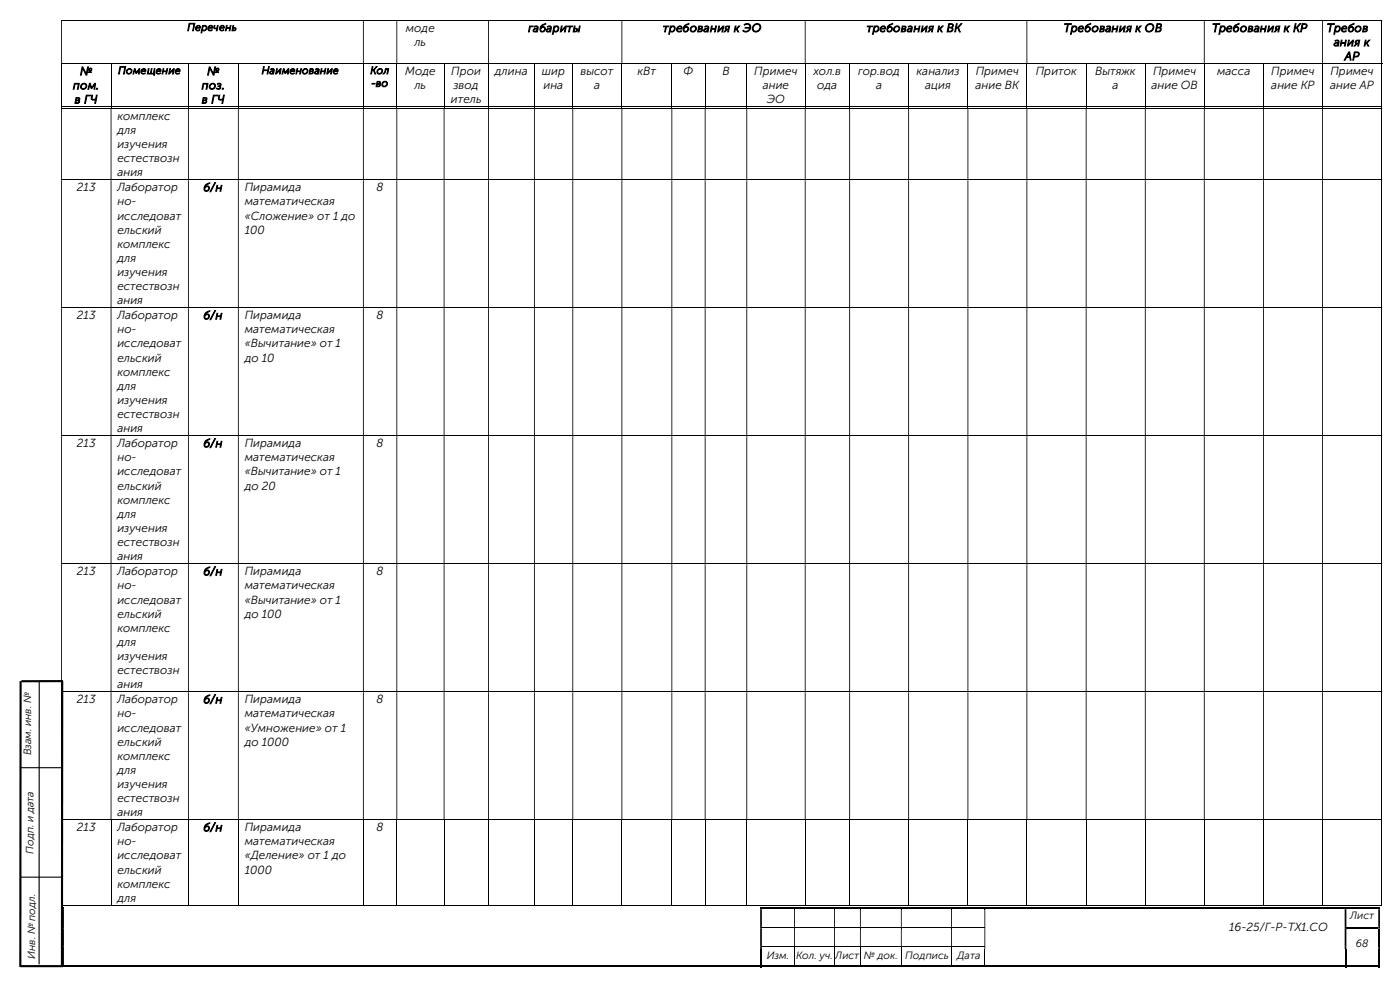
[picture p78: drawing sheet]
<svg xmlns="http://www.w3.org/2000/svg" width="420mm" height="297mm" viewBox="0 0 420 297" stroke-linecap="round" stroke-linejoin="round" font-family="sans-serif">
<defs><g id="words">
<g font-size="3.5">
<text x="121.8" y="9.6">моде</text>
<text x="158.5" y="9.6">габариты</text>
<text x="198.9" y="9.6">требования к ЭО</text>
<text x="260" y="9.6">требования к ВК</text>
<text x="319.1" y="9.6">Требования к ОВ</text>
<text x="363.6" y="9.6">Требования к КР</text>
<text x="398" y="9.6">Требов</text>
<text x="124.3" y="13.8">ль</text>
<text x="400.1" y="13.8">ания к</text>
<text x="24" y="22.5">№</text>
<text x="62.1" y="22.5">№</text>
<text x="121.5" y="22.5">Моде</text>
<text x="135.4" y="22.5">Прои</text>
<text x="148.5" y="22.5">длина</text>
<text x="162.6" y="22.5">шир</text>
<text x="174.2" y="22.5">высот</text>
<text x="191.2" y="22.5">кВт</text>
<text x="205.1" y="22.5">Ф</text>
<text x="216.7" y="22.5">В</text>
<text x="226.3" y="22.5">Примеч</text>
<text x="244" y="22.5">хол.в</text>
<text x="257.4" y="22.5">гор.вод</text>
<text x="275" y="22.5">канализ</text>
<text x="292.7" y="22.5">Примеч</text>
<text x="310.7" y="22.5">Приток</text>
<text x="328.5" y="22.5">Вытяжк</text>
<text x="345.9" y="22.5">Примеч</text>
<text x="365.1" y="22.5">масса</text>
<text x="381.4" y="22.5">Примеч</text>
<text x="399.1" y="22.5">Примеч</text>
<text x="403.4" y="18">АР</text>
<text x="21.9" y="26.8">пом.</text>
<text x="60.5" y="26.8">поз.</text>
<text x="124.3" y="26.8">ль</text>
<text x="136.1" y="26.8">звод</text>
<text x="163" y="26.8">ина</text>
<text x="178.2" y="26.8">а</text>
<text x="228.8" y="26.8">ание</text>
<text x="245.2" y="26.8">ода</text>
<text x="262.8" y="26.8">а</text>
<text x="277.5" y="26.8">ация</text>
<text x="292.7" y="26.8">ание ВК</text>
<text x="333.8" y="26.8">а</text>
<text x="345.4" y="26.8">ание ОВ</text>
<text x="381.4" y="26.8">ание КР</text>
<text x="399" y="26.8">ание АР</text>
<text x="22.4" y="31">в ГЧ</text>
<text x="35.2" y="35.9">комплекс</text>
<text x="60.5" y="31">в ГЧ</text>
<text x="135.3" y="31">итель</text>
<text x="230" y="31">ЭО</text>
<text x="35.2" y="40.1">для</text>
<text x="35.2" y="44.4">изучения</text>
<text x="35.2" y="48.6">естествозн</text>
<text x="35.2" y="52.8">ания</text>
<text x="23.1" y="57.3">213</text>
<text x="35.2" y="57.3">Лаборатор</text>
<text x="61" y="57.3">б/н</text>
<text x="73.4" y="57.3">Пирамида</text>
<text x="112.9" y="57.3">8</text>
<text x="35.2" y="61.6">но-</text>
<text x="35.2" y="65.8">исследоват</text>
<text x="73.4" y="61.6">математическая</text>
<text x="73.4" y="65.8">«Сложение» от 1 до</text>
<text x="35.2" y="70">ельский</text>
<text x="73.4" y="70">100</text>
<text x="35.2" y="74.3">комплекс</text>
<text x="35.2" y="78.5">для</text>
<text x="35.2" y="82.7">изучения</text>
<text x="35.2" y="87">естествозн</text>
<text x="23.1" y="95.7">213</text>
<text x="35.2" y="95.7">Лаборатор</text>
<text x="35.2" y="91.2">ания</text>
<text x="61" y="95.7">б/н</text>
<text x="73.4" y="95.7">Пирамида</text>
<text x="112.9" y="95.7">8</text>
<text x="35.2" y="99.9">но-</text>
<text x="73.4" y="99.9">математическая</text>
<text x="35.2" y="104.1">исследоват</text>
<text x="73.4" y="104.1">«Вычитание» от 1</text>
<text x="35.2" y="108.4">ельский</text>
<text x="35.2" y="112.6">комплекс</text>
<text x="73.4" y="108.4">до 10</text>
<text x="35.2" y="116.8">для</text>
<text x="35.2" y="121.1">изучения</text>
<text x="35.2" y="125.3">естествозн</text>
<text x="35.2" y="129.5">ания</text>
<text x="23.1" y="134">213</text>
<text x="35.2" y="134">Лаборатор</text>
<text x="61" y="134">б/н</text>
<text x="73.4" y="134">Пирамида</text>
<text x="112.9" y="134">8</text>
<text x="35.2" y="138.3">но-</text>
<text x="35.2" y="142.5">исследоват</text>
<text x="73.4" y="138.3">математическая</text>
<text x="73.4" y="142.5">«Вычитание» от 1</text>
<text x="35.2" y="146.7">ельский</text>
<text x="73.4" y="146.7">до 20</text>
<text x="35.2" y="151">комплекс</text>
<text x="35.2" y="155.2">для</text>
<text x="35.2" y="159.4">изучения</text>
<text x="35.2" y="163.7">естествозн</text>
<text x="35.2" y="167.9">ания</text>
<text x="23.1" y="172.4">213</text>
<text x="35.2" y="172.4">Лаборатор</text>
<text x="61" y="172.4">б/н</text>
<text x="73.4" y="172.4">Пирамида</text>
<text x="112.9" y="172.4">8</text>
<text x="35.2" y="176.7">но-</text>
<text x="73.4" y="176.7">математическая</text>
<text x="35.2" y="180.9">исследоват</text>
<text x="35.2" y="185.1">ельский</text>
<text x="73.4" y="180.9">«Вычитание» от 1</text>
<text x="73.4" y="185.1">до 100</text>
<text x="35.2" y="189.4">комплекс</text>
<text x="35.2" y="193.6">для</text>
<text x="35.2" y="197.8">изучения</text>
<text x="35.2" y="202.1">естествозн</text>
<text x="35.2" y="206.3">ания</text>
<text x="23.1" y="210.8">213</text>
<text x="35.2" y="210.8">Лаборатор</text>
<text x="35.2" y="215">но-</text>
<text x="61" y="210.8">б/н</text>
<text x="73.4" y="210.8">Пирамида</text>
<text x="73.4" y="215">математическая</text>
<text x="112.9" y="210.8">8</text>
<text x="35.2" y="219.2">исследоват</text>
<text x="73.4" y="219.2">«Умножение» от 1</text>
<text x="35.2" y="223.5">ельский</text>
<text x="35.2" y="227.7">комплекс</text>
<text x="73.4" y="223.5">до 1000</text>
<text x="35.2" y="231.9">для</text>
<text x="35.2" y="236.2">изучения</text>
<text x="35.2" y="240.4">естествозн</text>
<text x="35.2" y="244.6">ания</text>
<text x="23.1" y="249.1">213</text>
<text x="35.2" y="249.1">Лаборатор</text>
<text x="61" y="249.1">б/н</text>
<text x="73.4" y="249.1">Пирамида</text>
<text x="112.9" y="249.1">8</text>
<text x="35.2" y="253.4">но-</text>
<text x="35.2" y="257.6">исследоват</text>
<text x="73.4" y="253.4">математическая</text>
<text x="73.4" y="257.6">«Деление» от 1 до</text>
<text x="35.2" y="261.8">ельский</text>
<text x="73.4" y="261.8">1000</text>
<text x="35.2" y="266.1">комплекс</text>
<text x="35.2" y="270.3">для</text>
<text x="368.7" y="279">16-25/Г-Р-ТХ1.СО</text>
</g>
<g font-size="3.2">
<text x="56.2" y="9.2">Перечень</text>
<text x="35.4" y="22.2">Помещение</text>
<text x="78.5" y="22.2">Наименование</text>
<text x="111.1" y="22.2">Кол</text>
<text x="111.4" y="26">-во</text>
<text x="9.4" y="226.4" transform="rotate(-90 9.4 226.4)">Взам. инв. №</text>
<text x="10.1" y="255.9" transform="rotate(-90 10.1 255.9)">Подп. и дата</text>
<text x="405" y="275.5">Лист</text>
<text x="10.5" y="287.4" transform="rotate(-90 10.5 287.4)">Инв. № подл.</text>
<text x="230" y="287.4">Изм.</text>
<text x="238.8" y="287.4">Кол. уч.</text>
<text x="250.6" y="287.4">Лист</text>
<text x="259.2" y="287.4">№ док.</text>
<text x="271.6" y="287.4">Подпись</text>
<text x="287.1" y="287.4">Дата</text>
<text x="406.8" y="283.8">68</text>
</g>
</g></defs>
<g fill="none" stroke="#000" stroke-width=".3">
<path d="M18.3 6.1h396.1M18.3 19.1h396.4M18.5 19.2v13M33.3 19.2v13M56.5 19.2v13M71.5 19.2v13M109 19.2v13M119 19.2v13M133.2 19.2v13M146.6 19.2v13M160.3 19.2v13M171.8 19.2v13"/>
<path d="M186.6 19.2v13M201.5 19.2v13M211.5 19.2v13M224 19.2v13M241.6 19.2v13M254.9 19.2v13M272.6 19.2v13M290.4 19.2v13M308.1 19.2v13M325.8 19.2v13M343.6 19.2v13M361.3 19.2v13"/>
<path d="M379.1 19.2v13M396.7 19.2v13M414.5 6.3v12.7M414.5 19.2v13M18.3 32h14.9M18.3 32.4h396.1M33.4 32h23M56.6 32h14.8M71.6 32h37.3M109.1 32h9.8M119.2 32h13.9M133.3 32h13.1"/>
<path d="M146.7 32h13.5M160.4 32h11.3M172 32h14.4M186.7 32h14.7M201.7 32h9.7M211.7 32h12.2M224.2 32h17.2M241.7 32h13.1M255 32h17.5M272.7 32h17.5M290.5 32h17.4M308.2 32h17.5"/>
<path d="M326 32h17.5M343.7 32h17.4M361.4 32h17.5M379.2 32h17.4M396.9 32h17.5M414.5 32.6v21.2M18.3 53.9h396.1M414.5 54v38.1M18.3 92.2h396.1M414.5 92.4v38.1M18.3 130.6h396.1M414.5 130.7v38.1"/>
<path d="M18.3 169h396.1M414.5 169.1v38.1M18.3 207.3h396.1M414.5 207.5v38.1M18.3 245.7h396.1M18.5 245.8v25.7M33.3 245.8v25.7M56.5 245.8v25.7M71.5 245.8v25.7M109 245.8v25.7M119 245.8v25.7M133.2 245.8v25.7"/>
<path d="M146.6 245.8v25.7M160.3 245.8v25.7M171.8 245.8v25.7M186.6 245.8v25.7M201.5 245.8v25.7M211.5 245.8v25.7M224 245.8v25.7M241.6 245.8v25.7M254.9 245.8v25.7M272.6 245.8v25.7M290.4 245.8v25.7M308.1 245.8v25.7"/>
<path d="M325.8 245.8v25.7M343.6 245.8v25.7M361.3 245.8v25.7M379.1 245.8v25.7M396.7 245.8v25.7M414.5 245.8v25.7M18.3 271.4h14.9M33.4 271.4h23M56.6 271.4h14.8M71.6 271.4h37.3M109.1 271.4h9.8M119.2 271.4h13.9"/>
<path d="M133.3 271.4h13.1M146.7 271.4h13.5M160.4 271.4h11.3M172 271.4h14.4M186.7 271.4h14.7M201.7 271.4h9.7M211.7 271.4h12.2M224.2 271.4h17.2M228.6 277.9h9.6M238.5 277.9h11.7M241.7 271.4h13.1M250.5 277.9h7.5"/>
<path d="M255 271.4h17.5M258.2 277.9h12.1M270.5 277.9h14.8M272.7 271.4h17.5M285.6 277.9h9.7M290.5 271.4h17.4M308.2 271.4h17.5M326 271.4h17.5M343.7 271.4h17.4M361.4 271.4h17.5M379.2 271.4h17.4M396.9 271.4h17.5"/>
<path d="M228.6 283.8h9.6M238.3 284.4v5M238.5 283.8h11.7M250.4 284.4v5M250.5 283.8h7.5M258.1 284.4v5M258.2 283.8h12.1M270.4 284.4v5M270.5 283.8h14.8M285.5 284.4v5M285.6 283.8h9.7M295.4 284.4v5"/>
</g>
<g fill="#000">
<path d="M414.4 6h.3v.3h-.3zM18.3 6.3h.3v12.7h-.3zM108.9 6.3h.2v12.7h-.2zM118.9 6.3h.3v12.7h-.3zM146.4 6.3h.3v12.7h-.3zM186.4 6.3h.3v12.7h-.3zM241.4 6.3h.3v12.7h-.3zM307.9 6.3h.3v12.7h-.3zM361.1 6.3h.3v12.7h-.3zM396.6 6.3h.3v12.7h-.3z" fill-rule="evenodd"/>
<path d="M414.4 32.3h.3v.3h-.3zM18.3 32.6h.3v21.2h-.3zM33.2 32.6h.2v21.2h-.2zM56.4 32.6h.2v21.2h-.2zM71.4 32.6h.2v21.2h-.2zM108.9 32.6h.2v21.2h-.2zM118.9 32.6h.3v21.2h-.3zM133.1 32.6h.2v21.2h-.2zM146.4 32.6h.3v21.2h-.3zM160.2 32.6h.2v21.2h-.2zM171.7 32.6h.3v21.2h-.3zM186.4 32.6h.3v21.2h-.3zM201.4 32.6h.3v21.2h-.3zM211.4 32.6h.3v21.2h-.3zM223.9 32.6h.3v21.2h-.3zM241.4 32.6h.3v21.2h-.3zM254.8 32.6h.2v21.2h-.2zM272.5 32.6h.2v21.2h-.2zM290.2 32.6h.3v21.2h-.3zM307.9 32.6h.3v21.2h-.3zM325.7 32.6h.3v21.2h-.3zM343.5 32.6h.2v21.2h-.2zM361.1 32.6h.3v21.2h-.3zM378.9 32.6h.3v21.2h-.3zM396.6 32.6h.3v21.2h-.3z" fill-rule="evenodd"/>
<path d="M414.4 53.8h.3v.2h-.3zM18.3 54h.3v38.1h-.3zM33.2 54h.2v38.1h-.2zM56.4 54h.2v38.1h-.2zM71.4 54h.2v38.1h-.2zM108.9 54h.2v38.1h-.2zM118.9 54h.3v38.1h-.3zM133.1 54h.2v38.1h-.2zM146.4 54h.3v38.1h-.3zM160.2 54h.2v38.1h-.2zM171.7 54h.3v38.1h-.3zM186.4 54h.3v38.1h-.3zM201.4 54h.3v38.1h-.3zM211.4 54h.3v38.1h-.3zM223.9 54h.3v38.1h-.3zM241.4 54h.3v38.1h-.3zM254.8 54h.2v38.1h-.2zM272.5 54h.2v38.1h-.2zM290.2 54h.3v38.1h-.3zM307.9 54h.3v38.1h-.3zM325.7 54h.3v38.1h-.3zM343.5 54h.2v38.1h-.2zM361.1 54h.3v38.1h-.3zM378.9 54h.3v38.1h-.3zM396.6 54h.3v38.1h-.3z" fill-rule="evenodd"/>
<path d="M414.4 92.1h.3v.3h-.3zM18.3 92.4h.3v38.1h-.3zM33.2 92.4h.2v38.1h-.2zM56.4 92.4h.2v38.1h-.2zM71.4 92.4h.2v38.1h-.2zM108.9 92.4h.2v38.1h-.2zM118.9 92.4h.3v38.1h-.3zM133.1 92.4h.2v38.1h-.2zM146.4 92.4h.3v38.1h-.3zM160.2 92.4h.2v38.1h-.2zM171.7 92.4h.3v38.1h-.3zM186.4 92.4h.3v38.1h-.3zM201.4 92.4h.3v38.1h-.3zM211.4 92.4h.3v38.1h-.3zM223.9 92.4h.3v38.1h-.3zM241.4 92.4h.3v38.1h-.3zM254.8 92.4h.2v38.1h-.2zM272.5 92.4h.2v38.1h-.2zM290.2 92.4h.3v38.1h-.3zM307.9 92.4h.3v38.1h-.3zM325.7 92.4h.3v38.1h-.3zM343.5 92.4h.2v38.1h-.2zM361.1 92.4h.3v38.1h-.3zM378.9 92.4h.3v38.1h-.3zM396.6 92.4h.3v38.1h-.3z" fill-rule="evenodd"/>
<path d="M414.4 130.5h.3v.2h-.3zM18.3 130.7h.3v38.1h-.3zM33.2 130.7h.2v38.1h-.2zM56.4 130.7h.2v38.1h-.2zM71.4 130.7h.2v38.1h-.2zM108.9 130.7h.2v38.1h-.2zM118.9 130.7h.3v38.1h-.3zM133.1 130.7h.2v38.1h-.2zM146.4 130.7h.3v38.1h-.3zM160.2 130.7h.2v38.1h-.2zM171.7 130.7h.3v38.1h-.3zM186.4 130.7h.3v38.1h-.3zM201.4 130.7h.3v38.1h-.3zM211.4 130.7h.3v38.1h-.3zM223.9 130.7h.3v38.1h-.3zM241.4 130.7h.3v38.1h-.3zM254.8 130.7h.2v38.1h-.2zM272.5 130.7h.2v38.1h-.2zM290.2 130.7h.3v38.1h-.3zM307.9 130.7h.3v38.1h-.3zM325.7 130.7h.3v38.1h-.3zM343.5 130.7h.2v38.1h-.2zM361.1 130.7h.3v38.1h-.3zM378.9 130.7h.3v38.1h-.3zM396.6 130.7h.3v38.1h-.3z" fill-rule="evenodd"/>
<path d="M414.4 168.8h.3v.3h-.3zM18.3 169.1h.3v38.1h-.3zM33.2 169.1h.2v38.1h-.2zM56.4 169.1h.2v38.1h-.2zM71.4 169.1h.2v38.1h-.2zM108.9 169.1h.2v38.1h-.2zM118.9 169.1h.3v38.1h-.3zM133.1 169.1h.2v38.1h-.2zM146.4 169.1h.3v38.1h-.3zM160.2 169.1h.2v38.1h-.2zM171.7 169.1h.3v38.1h-.3zM186.4 169.1h.3v38.1h-.3zM201.4 169.1h.3v38.1h-.3zM211.4 169.1h.3v38.1h-.3zM223.9 169.1h.3v38.1h-.3zM241.4 169.1h.3v38.1h-.3zM254.8 169.1h.2v38.1h-.2zM272.5 169.1h.2v38.1h-.2zM290.2 169.1h.3v38.1h-.3zM307.9 169.1h.3v38.1h-.3zM325.7 169.1h.3v38.1h-.3zM343.5 169.1h.2v38.1h-.2zM361.1 169.1h.3v38.1h-.3zM378.9 169.1h.3v38.1h-.3zM396.6 169.1h.3v38.1h-.3z" fill-rule="evenodd"/>
<path d="M414.4 207.2h.3v.3h-.3zM18.3 207.5h.3v38.1h-.3zM33.2 207.5h.2v38.1h-.2zM56.4 207.5h.2v38.1h-.2zM71.4 207.5h.2v38.1h-.2zM108.9 207.5h.2v38.1h-.2zM118.9 207.5h.3v38.1h-.3zM133.1 207.5h.2v38.1h-.2zM146.4 207.5h.3v38.1h-.3zM160.2 207.5h.2v38.1h-.2zM171.7 207.5h.3v38.1h-.3zM186.4 207.5h.3v38.1h-.3zM201.4 207.5h.3v38.1h-.3zM211.4 207.5h.3v38.1h-.3zM223.9 207.5h.3v38.1h-.3zM241.4 207.5h.3v38.1h-.3zM254.8 207.5h.2v38.1h-.2zM272.5 207.5h.2v38.1h-.2zM290.2 207.5h.3v38.1h-.3zM307.9 207.5h.3v38.1h-.3zM325.7 207.5h.3v38.1h-.3zM343.5 207.5h.2v38.1h-.2zM361.1 207.5h.3v38.1h-.3zM378.9 207.5h.3v38.1h-.3zM396.6 207.5h.3v38.1h-.3z" fill-rule="evenodd"/>
<path d="M18.8 272.5h.4v5.3h-.4zM228 272.5h.6v5.3h-.6zM238.2 272.5h.3v5.3h-.3zM250.2 272.5h.3v5.3h-.3zM258 272.5h.2v5.3h-.2zM270.3 272.5h.2v5.3h-.2zM285.3 272.5h.3v5.3h-.3zM295.3 272.5h.3v5.3h-.3zM403.4 272.5h.5v5.3h-.5zM413.5 272.5h.5v5.3h-.5z" fill-rule="evenodd"/>
<path d="M18.8 277.8h.4v.5h-.4zM228 277.8h.6v.5h-.6z" fill-rule="evenodd"/>
<path d="M228 271.9h.6v.6h-.6z" fill-rule="evenodd"/>
<path d="M238.2 271.9h12v.6h-12z" fill-rule="evenodd"/>
<path d="M250.2 271.9h7.8v.6h-7.8z" fill-rule="evenodd"/>
<path d="M258 271.9h12.3v.6h-12.3z" fill-rule="evenodd"/>
<path d="M270.3 271.9h15v.6h-15z" fill-rule="evenodd"/>
<path d="M285.3 271.9h10v.6h-10z" fill-rule="evenodd"/>
<path d="M295.3 271.9h108.1v.6h-108.1z" fill-rule="evenodd"/>
<path d="M295.3 277.8h.3v.5h-.3zM403.4 277.8h.5v.5h-.5z" fill-rule="evenodd"/>
<path d="M403.4 271.9h.5v.6h-.5z" fill-rule="evenodd"/>
<path d="M413.5 271.9h.5v.6h-.5z" fill-rule="evenodd"/>
<path d="M413.5 277.8h.5v.5h-.5zM18.8 278.3h.4v5.3h-.4zM228 278.3h.6v5.3h-.6zM238.2 278.3h.3v5.3h-.3zM250.2 278.3h.3v5.3h-.3zM258 278.3h.2v5.3h-.2zM270.3 278.3h.2v5.3h-.2zM285.3 278.3h.3v5.3h-.3zM295.3 278.3h.3v5.3h-.3zM403.4 278.3h.5v5.3h-.5z" fill-rule="evenodd"/>
<path d="M18.8 283.6h.4v.8h-.4zM228 283.6h.6v.8h-.6z" fill-rule="evenodd"/>
<path d="M228 284.4h.6v5.5h-.6z" fill-rule="evenodd"/>
<path d="M238.2 289.4h12v.5h-12z" fill-rule="evenodd"/>
<path d="M250.2 289.4h7.8v.5h-7.8z" fill-rule="evenodd"/>
<path d="M258 289.4h12.3v.5h-12.3z" fill-rule="evenodd"/>
<path d="M270.3 289.4h15v.5h-15z" fill-rule="evenodd"/>
<path d="M285.3 289.4h10v.5h-10z" fill-rule="evenodd"/>
<path d="M295.3 283.6h.3v.8h-.3zM403.4 283.6h.5v.8h-.5zM413.5 283.6h.5v.8h-.5zM18.8 284.4h.4v5h-.4z" fill-rule="evenodd"/>
<path d="M295.3 289.4h108.1v.5h-108.1z" fill-rule="evenodd"/>
<path d="M403.4 284.4h.5v5.5h-.5z" fill-rule="evenodd"/>
<path d="M413.5 284.4h.5v5.5h-.5z" fill-rule="evenodd"/>
</g>
<g fill="#000">
<path d="M414.4 31.9h.3v.3h-.3zM414.4 245.6h.3v.2h-.3zM18.8 271.9h.4v.6h-.4zM228.6 271.9h9.6v.6h-9.6zM238.2 272.5h.3zM238.2 277.8h.3v.5h-.3zM250.2 272.5h.3zM250.2 277.8h.3v.5h-.3zM258 272.5h.2zM258 277.8h.2v.5h-.2zM270.3 272.5h.2zM270.3 277.8h.2v.5h-.2z"/>
<path d="M285.3 272.5h.3zM285.3 277.8h.3v.5h-.3zM295.3 272.5h.3zM403.9 271.9h9.6v.6h-9.6zM403.9 277.8h9.6v.5h-9.6zM413.5 278.3h.5v5.3h-.5zM414.4 271.2h.3v.3h-.3zM18.8 289.4h209.2v.5h-209.2zM228.6 289.4h9.6v.5h-9.6zM238.2 283.6h.3v.8h-.3zM250.2 283.6h.3v.8h-.3zM258 283.6h.2v.8h-.2z"/>
<path d="M270.3 283.6h.2v.8h-.2zM285.3 283.6h.3v.8h-.3zM403.9 289.4h9.6v.5h-9.6zM413.5 289.4h.5v.5h-.5z"/>
</g>
<path d="M6.2 204.1l-.1 85.7M18.7 204.1l-.1 85.7M18.9 204.1l-12.5 .1M6.1 289.6h12.8" fill="none" stroke="#000" stroke-width=".64" stroke-linecap="butt"/>
<path d="M11.8 204.1l-.1 84.9M6 230.1h12.6M6 262.9h12.4" fill="none" stroke="#000" stroke-width=".34"/>
<use href="#words"/>
</svg>
